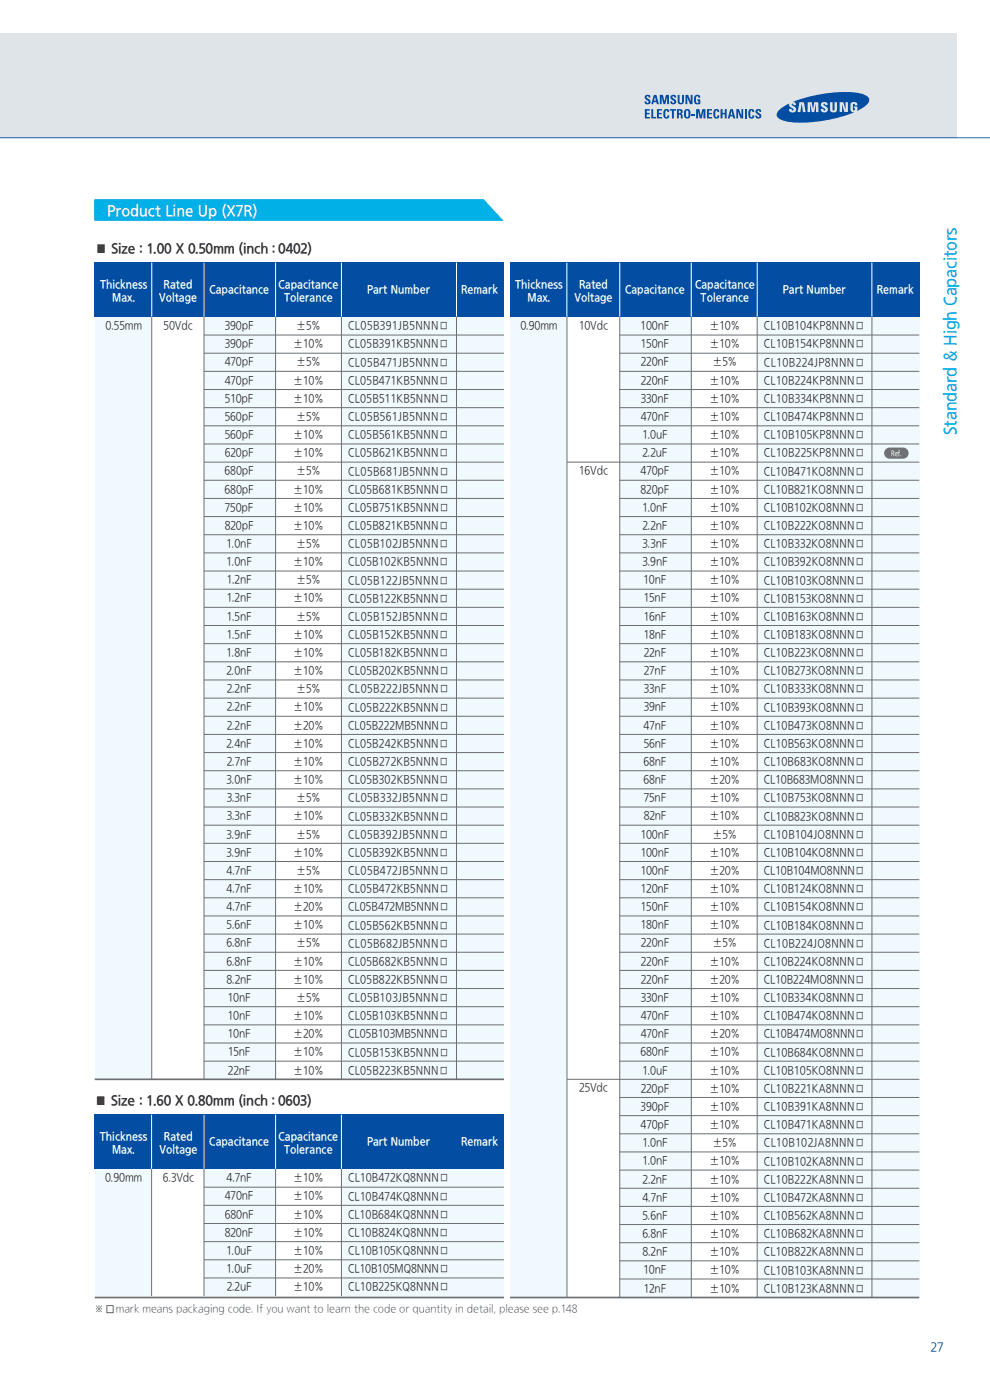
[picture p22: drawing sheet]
<svg xmlns="http://www.w3.org/2000/svg" width="210mm" height="297mm" viewBox="0 0 210 297" stroke-linecap="round" stroke-linejoin="round" font-family="sans-serif">
<defs><g id="words">
<text font-size="3.9" fill="#00a5e3" x="203.1" y="92.2" transform="rotate(-90 203.1 92.2)">Standard &amp; High Capacitors</text>
<text font-size="3.5" fill="#fff" x="22.7" y="46">Product Line Up (X7R)</text>
<g font-size="3.2" fill="#231f20">
<text x="20.1" y="54">■ Size : 1.00 X 0.50mm (inch : 0402)</text>
<text x="20" y="234.7">■ Size : 1.60 X 0.80mm (inch : 0603)</text>
</g>
<text font-size="2.8" fill="#231f20" x="22.1" y="278.7">□</text>
<text font-size="2.8" fill="#00377b" x="197.4" y="286.7">27</text>
<g font-size="2.6" fill="#fff">
<text x="21.2" y="61.3">Thickness</text>
<text x="23.8" y="64.1">Max.</text>
<text x="33.7" y="64.1">Voltage</text>
<text x="34.7" y="61.3">Rated</text>
<text x="44.4" y="62.4">Capacitance</text>
<text x="59.1" y="61.3">Capacitance</text>
<text x="60.3" y="64.1">Tolerance</text>
<text x="77.9" y="62.4">Part Number</text>
<text x="97.8" y="62.4">Remark</text>
<text x="109.3" y="61.3">Thickness</text>
<text x="111.9" y="64.1">Max.</text>
<text x="121.9" y="64.1">Voltage</text>
<text x="122.8" y="61.3">Rated</text>
<text x="132.6" y="62.4">Capacitance</text>
<text x="147.4" y="61.3">Capacitance</text>
<text x="148.6" y="64.1">Tolerance</text>
<text x="166.1" y="62.4">Part Number</text>
<text x="186" y="62.4">Remark</text>
<text x="21.2" y="242.1">Thickness</text>
<text x="23.8" y="244.9">Max.</text>
<text x="33.8" y="244.9">Voltage</text>
<text x="34.8" y="242.1">Rated</text>
<text x="44.4" y="243.2">Capacitance</text>
<text x="59.1" y="242.1">Capacitance</text>
<text x="60.3" y="244.9">Tolerance</text>
<text x="77.9" y="243.2">Part Number</text>
<text x="97.8" y="243.2">Remark</text>
</g>
<g font-size="2.6" fill="#231f20">
<text x="22.4" y="70">0.55mm</text>
<text x="34.7" y="70">50Vdc</text>
<text x="47.7" y="70">390pF</text>
<text x="62.8" y="70">±5%</text>
<text x="73.9" y="70.1">CL05B391JB5NNN□</text>
<text x="110.4" y="70">0.90mm</text>
<text x="122.8" y="70">10Vdc</text>
<text x="135.9" y="70">100nF</text>
<text x="150.5" y="70">±10%</text>
<text x="162" y="70.1">CL10B104KP8NNN□</text>
<text x="47.7" y="77.7">470pF</text>
<text x="47.7" y="73.9">390pF</text>
<text x="62.2" y="73.9">±10%</text>
<text x="62.8" y="77.7">±5%</text>
<text x="73.9" y="73.9">CL05B391KB5NNN□</text>
<text x="73.9" y="77.8">CL05B471JB5NNN□</text>
<text x="135.9" y="77.7">220nF</text>
<text x="135.9" y="73.9">150nF</text>
<text x="150.5" y="73.9">±10%</text>
<text x="151.1" y="77.7">±5%</text>
<text x="162" y="73.9">CL10B154KP8NNN□</text>
<text x="162" y="77.8">CL10B224JP8NNN□</text>
<text x="47.7" y="81.6">470pF</text>
<text x="62.2" y="81.6">±10%</text>
<text x="73.9" y="81.6">CL05B471KB5NNN□</text>
<text x="135.9" y="81.6">220nF</text>
<text x="150.5" y="81.6">±10%</text>
<text x="162" y="81.6">CL10B224KP8NNN□</text>
<text x="47.7" y="89.3">560pF</text>
<text x="47.7" y="85.4">510pF</text>
<text x="62.2" y="85.4">±10%</text>
<text x="62.8" y="89.3">±5%</text>
<text x="73.9" y="85.5">CL05B511KB5NNN□</text>
<text x="73.9" y="89.3">CL05B561JB5NNN□</text>
<text x="135.9" y="89.3">470nF</text>
<text x="136" y="85.4">330nF</text>
<text x="150.5" y="85.4">±10%</text>
<text x="150.5" y="89.3">±10%</text>
<text x="162" y="85.5">CL10B334KP8NNN□</text>
<text x="162" y="89.3">CL10B474KP8NNN□</text>
<text x="47.7" y="93.1">560pF</text>
<text x="62.2" y="93.1">±10%</text>
<text x="73.9" y="93.2">CL05B561KB5NNN□</text>
<text x="136.3" y="93.1">1.0uF</text>
<text x="150.5" y="93.1">±10%</text>
<text x="162" y="93.2">CL10B105KP8NNN□</text>
<text x="47.7" y="100.8">680pF</text>
<text x="47.7" y="97">620pF</text>
<text x="62.2" y="97">±10%</text>
<text x="62.8" y="100.8">±5%</text>
<text x="73.9" y="97">CL05B621KB5NNN□</text>
<text x="73.9" y="100.9">CL05B681JB5NNN□</text>
<text x="122.9" y="100.8">16Vdc</text>
<text x="135.9" y="100.8">470pF</text>
<text x="136.3" y="97">2.2uF</text>
<text x="150.5" y="97">±10%</text>
<text x="150.5" y="100.8">±10%</text>
<text x="162" y="97">CL10B225KP8NNN□</text>
<text x="162" y="100.9">CL10B471KO8NNN□</text>
<text x="47.7" y="104.7">680pF</text>
<text x="62.2" y="104.7">±10%</text>
<text x="73.9" y="104.7">CL05B681KB5NNN□</text>
<text x="135.9" y="104.7">820pF</text>
<text x="150.5" y="104.7">±10%</text>
<text x="162" y="104.7">CL10B821KO8NNN□</text>
<text x="47.7" y="112.4">820pF</text>
<text x="47.7" y="108.5">750pF</text>
<text x="62.2" y="108.5">±10%</text>
<text x="62.2" y="112.4">±10%</text>
<text x="73.9" y="108.6">CL05B751KB5NNN□</text>
<text x="73.9" y="112.4">CL05B821KB5NNN□</text>
<text x="136.3" y="108.5">1.0nF</text>
<text x="136.3" y="112.4">2.2nF</text>
<text x="150.5" y="108.5">±10%</text>
<text x="150.5" y="112.4">±10%</text>
<text x="162" y="108.6">CL10B102KO8NNN□</text>
<text x="162" y="112.4">CL10B222KO8NNN□</text>
<text x="48.1" y="116.3">1.0nF</text>
<text x="62.8" y="116.3">±5%</text>
<text x="73.9" y="116.3">CL05B102JB5NNN□</text>
<text x="136.3" y="116.3">3.3nF</text>
<text x="150.5" y="116.3">±10%</text>
<text x="162" y="116.3">CL10B332KO8NNN□</text>
<text x="48.1" y="120.1">1.0nF</text>
<text x="48.1" y="124">1.2nF</text>
<text x="62.2" y="120.1">±10%</text>
<text x="62.8" y="124">±5%</text>
<text x="73.9" y="120.1">CL05B102KB5NNN□</text>
<text x="73.9" y="124">CL05B122JB5NNN□</text>
<text x="136.3" y="120.1">3.9nF</text>
<text x="136.5" y="124">10nF</text>
<text x="150.5" y="120.1">±10%</text>
<text x="150.5" y="124">±10%</text>
<text x="162" y="120.1">CL10B392KO8NNN□</text>
<text x="162" y="124">CL10B103KO8NNN□</text>
<text x="48.1" y="127.8">1.2nF</text>
<text x="48.1" y="131.7">1.5nF</text>
<text x="62.2" y="127.8">±10%</text>
<text x="62.8" y="131.7">±5%</text>
<text x="73.9" y="127.9">CL05B122KB5NNN□</text>
<text x="73.9" y="131.7">CL05B152JB5NNN□</text>
<text x="136.5" y="131.7">16nF</text>
<text x="136.6" y="127.8">15nF</text>
<text x="150.5" y="127.8">±10%</text>
<text x="150.5" y="131.7">±10%</text>
<text x="162" y="127.9">CL10B153KO8NNN□</text>
<text x="162" y="131.7">CL10B163KO8NNN□</text>
<text x="48.1" y="135.5">1.5nF</text>
<text x="62.2" y="135.5">±10%</text>
<text x="73.9" y="135.6">CL05B152KB5NNN□</text>
<text x="136.5" y="135.5">18nF</text>
<text x="150.5" y="135.5">±10%</text>
<text x="162" y="135.6">CL10B183KO8NNN□</text>
<text x="48" y="143.2">2.0nF</text>
<text x="48.1" y="139.4">1.8nF</text>
<text x="62.2" y="139.4">±10%</text>
<text x="62.2" y="143.2">±10%</text>
<text x="73.9" y="139.4">CL05B182KB5NNN□</text>
<text x="73.9" y="143.3">CL05B202KB5NNN□</text>
<text x="136.6" y="139.4">22nF</text>
<text x="136.6" y="143.2">27nF</text>
<text x="150.5" y="139.4">±10%</text>
<text x="150.5" y="143.2">±10%</text>
<text x="162" y="139.4">CL10B223KO8NNN□</text>
<text x="162" y="143.3">CL10B273KO8NNN□</text>
<text x="48.1" y="147.1">2.2nF</text>
<text x="62.8" y="147.1">±5%</text>
<text x="73.9" y="147.1">CL05B222JB5NNN□</text>
<text x="136.6" y="147.1">33nF</text>
<text x="150.5" y="147.1">±10%</text>
<text x="162" y="147.1">CL10B333KO8NNN□</text>
<text x="48.1" y="150.9">2.2nF</text>
<text x="48.1" y="154.8">2.2nF</text>
<text x="62.2" y="154.8">±20%</text>
<text x="62.2" y="150.9">±10%</text>
<text x="73.9" y="151">CL05B222KB5NNN□</text>
<text x="73.9" y="154.8">CL05B222MB5NNN□</text>
<text x="136.5" y="154.8">47nF</text>
<text x="136.5" y="150.9">39nF</text>
<text x="150.5" y="150.9">±10%</text>
<text x="150.5" y="154.8">±10%</text>
<text x="162" y="151">CL10B393KO8NNN□</text>
<text x="162" y="154.8">CL10B473KO8NNN□</text>
<text x="48.1" y="158.6">2.4nF</text>
<text x="62.2" y="158.6">±10%</text>
<text x="73.9" y="158.7">CL05B242KB5NNN□</text>
<text x="136.5" y="158.6">56nF</text>
<text x="150.5" y="158.6">±10%</text>
<text x="162" y="158.7">CL10B563KO8NNN□</text>
<text x="48.1" y="166.3">3.0nF</text>
<text x="48.1" y="162.5">2.7nF</text>
<text x="62.2" y="162.5">±10%</text>
<text x="62.2" y="166.3">±10%</text>
<text x="73.9" y="162.5">CL05B272KB5NNN□</text>
<text x="73.9" y="166.4">CL05B302KB5NNN□</text>
<text x="136.5" y="162.5">68nF</text>
<text x="136.5" y="166.3">68nF</text>
<text x="150.5" y="166.3">±20%</text>
<text x="150.5" y="162.5">±10%</text>
<text x="162" y="162.5">CL10B683KO8NNN□</text>
<text x="162" y="166.4">CL10B683MO8NNN□</text>
<text x="48.1" y="170.2">3.3nF</text>
<text x="62.8" y="170.2">±5%</text>
<text x="73.9" y="170.2">CL05B332JB5NNN□</text>
<text x="136.6" y="170.2">75nF</text>
<text x="150.5" y="170.2">±10%</text>
<text x="162" y="170.2">CL10B753KO8NNN□</text>
<text x="48.1" y="177.9">3.9nF</text>
<text x="48.1" y="174">3.3nF</text>
<text x="62.2" y="174">±10%</text>
<text x="62.8" y="177.9">±5%</text>
<text x="73.9" y="174.1">CL05B332KB5NNN□</text>
<text x="73.9" y="177.9">CL05B392JB5NNN□</text>
<text x="135.9" y="177.9">100nF</text>
<text x="136.5" y="174">82nF</text>
<text x="150.5" y="174">±10%</text>
<text x="151.1" y="177.9">±5%</text>
<text x="162" y="174.1">CL10B823KO8NNN□</text>
<text x="162" y="177.9">CL10B104JO8NNN□</text>
<text x="48.1" y="185.6">4.7nF</text>
<text x="48.1" y="181.7">3.9nF</text>
<text x="62.2" y="181.7">±10%</text>
<text x="62.8" y="185.6">±5%</text>
<text x="73.9" y="181.8">CL05B392KB5NNN□</text>
<text x="73.9" y="185.6">CL05B472JB5NNN□</text>
<text x="135.9" y="181.7">100nF</text>
<text x="135.9" y="185.6">100nF</text>
<text x="150.5" y="185.6">±20%</text>
<text x="150.5" y="181.7">±10%</text>
<text x="162" y="181.8">CL10B104KO8NNN□</text>
<text x="162" y="185.6">CL10B104MO8NNN□</text>
<text x="48.1" y="189.4">4.7nF</text>
<text x="62.2" y="189.4">±10%</text>
<text x="73.9" y="189.5">CL05B472KB5NNN□</text>
<text x="136" y="189.4">120nF</text>
<text x="150.5" y="189.4">±10%</text>
<text x="162" y="189.5">CL10B124KO8NNN□</text>
<text x="48.1" y="193.3">4.7nF</text>
<text x="48.1" y="197.2">5.6nF</text>
<text x="62.2" y="193.3">±20%</text>
<text x="62.2" y="197.2">±10%</text>
<text x="73.9" y="193.3">CL05B472MB5NNN□</text>
<text x="73.9" y="197.2">CL05B562KB5NNN□</text>
<text x="135.9" y="197.2">180nF</text>
<text x="136" y="193.3">150nF</text>
<text x="150.5" y="193.3">±10%</text>
<text x="150.5" y="197.2">±10%</text>
<text x="162" y="193.3">CL10B154KO8NNN□</text>
<text x="162" y="197.2">CL10B184KO8NNN□</text>
<text x="48" y="201">6.8nF</text>
<text x="62.8" y="201">±5%</text>
<text x="73.9" y="201">CL05B682JB5NNN□</text>
<text x="135.9" y="201">220nF</text>
<text x="151.1" y="201">±5%</text>
<text x="162" y="201">CL10B224JO8NNN□</text>
<text x="48" y="204.9">6.8nF</text>
<text x="48.1" y="208.7">8.2nF</text>
<text x="62.2" y="204.9">±10%</text>
<text x="62.2" y="208.7">±10%</text>
<text x="73.9" y="204.9">CL05B682KB5NNN□</text>
<text x="73.9" y="208.8">CL05B822KB5NNN□</text>
<text x="135.9" y="204.9">220nF</text>
<text x="135.9" y="208.7">220nF</text>
<text x="150.5" y="208.7">±20%</text>
<text x="150.5" y="204.9">±10%</text>
<text x="162" y="204.9">CL10B224KO8NNN□</text>
<text x="162" y="208.8">CL10B224MO8NNN□</text>
<text x="48.3" y="212.6">10nF</text>
<text x="62.8" y="212.6">±5%</text>
<text x="73.9" y="212.6">CL05B103JB5NNN□</text>
<text x="136" y="212.6">330nF</text>
<text x="150.5" y="212.6">±10%</text>
<text x="162" y="212.6">CL10B334KO8NNN□</text>
<text x="48.3" y="216.4">10nF</text>
<text x="48.3" y="220.3">10nF</text>
<text x="62.2" y="220.3">±20%</text>
<text x="62.2" y="216.4">±10%</text>
<text x="73.9" y="216.5">CL05B103KB5NNN□</text>
<text x="73.9" y="220.3">CL05B103MB5NNN□</text>
<text x="135.9" y="216.4">470nF</text>
<text x="135.9" y="220.3">470nF</text>
<text x="150.5" y="220.3">±20%</text>
<text x="150.5" y="216.4">±10%</text>
<text x="162" y="216.5">CL10B474KO8NNN□</text>
<text x="162" y="220.3">CL10B474MO8NNN□</text>
<text x="48.4" y="228">22nF</text>
<text x="48.4" y="224.1">15nF</text>
<text x="62.2" y="224.1">±10%</text>
<text x="62.2" y="228">±10%</text>
<text x="73.9" y="224.2">CL05B153KB5NNN□</text>
<text x="135.9" y="224.1">680nF</text>
<text x="136.3" y="228">1.0uF</text>
<text x="150.5" y="224.1">±10%</text>
<text x="150.5" y="228">±10%</text>
<text x="162" y="224.2">CL10B684KO8NNN□</text>
<text x="73.9" y="228">CL05B223KB5NNN□</text>
<text x="122.9" y="231.8">25Vdc</text>
<text x="135.9" y="231.8">220pF</text>
<text x="150.5" y="231.8">±10%</text>
<text x="162" y="228">CL10B105KO8NNN□</text>
<text x="162" y="231.9">CL10B221KA8NNN□</text>
<text x="135.9" y="239.5">470pF</text>
<text x="135.9" y="235.7">390pF</text>
<text x="150.5" y="235.7">±10%</text>
<text x="150.5" y="239.5">±10%</text>
<text x="162" y="235.7">CL10B391KA8NNN□</text>
<text x="162" y="239.6">CL10B471KA8NNN□</text>
<text x="136.3" y="243.4">1.0nF</text>
<text x="151.1" y="243.4">±5%</text>
<text x="162" y="243.4">CL10B102JA8NNN□</text>
<text x="22.3" y="250.8">0.90mm</text>
<text x="34.6" y="250.8">6.3Vdc</text>
<text x="48.1" y="250.8">4.7nF</text>
<text x="62.2" y="250.8">±10%</text>
<text x="73.9" y="250.8">CL10B472KQ8NNN□</text>
<text x="136.3" y="247.2">1.0nF</text>
<text x="136.3" y="251.1">2.2nF</text>
<text x="150.5" y="247.2">±10%</text>
<text x="150.5" y="251.1">±10%</text>
<text x="162" y="247.3">CL10B102KA8NNN□</text>
<text x="162" y="251.1">CL10B222KA8NNN□</text>
<text x="47.7" y="254.6">470nF</text>
<text x="62.2" y="254.6">±10%</text>
<text x="73.9" y="254.7">CL10B474KQ8NNN□</text>
<text x="136.3" y="254.9">4.7nF</text>
<text x="150.5" y="254.9">±10%</text>
<text x="162" y="255">CL10B472KA8NNN□</text>
<text x="47.7" y="258.5">680nF</text>
<text x="47.7" y="262.4">820nF</text>
<text x="62.2" y="258.5">±10%</text>
<text x="62.2" y="262.4">±10%</text>
<text x="73.9" y="258.5">CL10B684KQ8NNN□</text>
<text x="73.9" y="262.4">CL10B824KQ8NNN□</text>
<text x="136.3" y="262.6">6.8nF</text>
<text x="136.3" y="258.8">5.6nF</text>
<text x="150.5" y="258.8">±10%</text>
<text x="150.5" y="262.6">±10%</text>
<text x="162" y="258.8">CL10B562KA8NNN□</text>
<text x="162" y="262.7">CL10B682KA8NNN□</text>
<text x="48" y="266.2">1.0uF</text>
<text x="62.2" y="266.2">±10%</text>
<text x="73.9" y="266.3">CL10B105KQ8NNN□</text>
<text x="136.3" y="266.5">8.2nF</text>
<text x="150.5" y="266.5">±10%</text>
<text x="162" y="266.5">CL10B822KA8NNN□</text>
<text x="48" y="270.1">1.0uF</text>
<text x="48.1" y="273.9">2.2uF</text>
<text x="62.2" y="270.1">±20%</text>
<text x="62.2" y="273.9">±10%</text>
<text x="73.9" y="270.1">CL10B105MQ8NNN□</text>
<text x="73.9" y="274">CL10B225KQ8NNN□</text>
<text x="136.5" y="270.3">10nF</text>
<text x="136.6" y="274.2">12nF</text>
<text x="150.5" y="270.3">±10%</text>
<text x="150.5" y="274.2">±10%</text>
<text x="162" y="270.4">CL10B103KA8NNN□</text>
<text x="162" y="274.2">CL10B123KA8NNN□</text>
</g>
<g font-size="2.5" fill="#231f20">
<text x="20" y="278.5">※</text>
<text x="24.6" y="278.5">mark means packaging code. If you want to learn the code or quantity in detail, please see p.148</text>
</g>
<text font-size="1.8" fill="#fff" x="189" y="96.7">Ref.</text>
</g></defs>
<path d="M0 7h203v22.3h-203z" fill="#dfe4e8"/>
<g fill="#034ea2">
<path d="M136.9 20.3l.2-.2a.59 .59 0 0 1 .9 .6h-.4l-.1-.3-.3 .1 .1 .3 .2 .1a.64 .64 0 0 1 .5 .7 .64 .64 0 0 1-.7 .6 .64 .64 0 0 1-.6-.7h.4l.1 .3h.3a.73 .73 0 0 0-.6-.8l-.1-.3z"/>
<path d="M140 20.1h.6l.3 1.4 .4-1.4h.6v2h-.4v-1.5l-.4 1.5h-.4l-.3-1.5v1.5h-.4z"/>
<path d="M142.3 20.3l.2-.2a.59 .59 0 0 1 .9 .6h-.4v-.3l-.3 .1v.3l.2 .1a.64 .64 0 0 1 .6 .7 .64 .64 0 0 1-.8 .6 .64 .64 0 0 1-.5-.7h.4l.1 .3h.3a.73 .73 0 0 0-.7-.8l-.1-.3z"/>
<path d="M143.7 20.1h.5v1.4l.2 .3 .2-.1 .1-1.6h.4v1.4a.67 .67 0 0 1-.7 .6 .67 .67 0 0 1-.7-.6z"/>
<path d="M145.4 20.1h.6l.5 1.4v-1.4h.4v2h-.6l-.5-1.4v1.4h-.4z"/>
<path d="M147.5 20.2l.4-.1a.56 .56 0 0 1 .6 .6h-.4l-.2-.3a1.11 1.11 0 0 0-.2 1.4h.4v-.4h-.2v-.3h.6v1h-.9a1.52 1.52 0 0 1-.1-1.9z"/>
<path d="M136.8 23.2h1.1v.3h-.7v.4h.6v.3h-.6v.6h.7v.3h-1.1z"/>
<path d="M138.1 23.2h.5v1.6h.6v.3h-1.1z"/>
<path d="M139.4 23.2h1v.3h-.6v.4h.6v.3h-.6v.6h.7v.3h-1.1z"/>
<path d="M141 23.2l.4-.1a.53 .53 0 0 1 .6 .7h-.5l-.1-.4a1.13 1.13 0 0 0 0 1.5l.2-.4h.4l-.2 .5a.73 .73 0 0 1-.9 0 .73 .73 0 0 1-.2-.9l.1-.7z"/>
<path d="M142.1 23.2h1.3v.3h-.5v1.6h-.4v-1.6h-.4z"/>
<path d="M146.7 24.2h.7v.3h-.7z"/>
<path d="M147.7 23.2h.6l.4 1.3 .3-1.3h.6v1.9h-.4v-1.5l-.4 1.5h-.4l-.3-1.5v1.5h-.4z"/>
<path d="M150 23.2h1v.3h-.6v.4h.6v.3h-.6v.6h.7v.3h-1.1z"/>
<path d="M151.6 23.2l.4-.1a.53 .53 0 0 1 .6 .7h-.4l-.2-.4a1.13 1.13 0 0 0 0 1.5l.2-.4h.4l-.2 .5a.73 .73 0 0 1-.9 0 .73 .73 0 0 1-.2-.9l.1-.7z"/>
<path d="M152.9 23.2h.4v.7h.4v-.7h.5v1.9h-.5v-.9h-.4v.9h-.4z"/>
<path d="M156.2 23.2h.5l.6 1.3v-1.3h.4v1.9h-.6l-.5-1.4v1.4h-.4z"/>
<path d="M158 23.2h.4v1.9h-.4z"/>
<path d="M159 23.2l.4-.1a.53 .53 0 0 1 .6 .7h-.4l-.2-.4a1.13 1.13 0 0 0 0 1.5l.2-.4h.4l-.1 .5a.73 .73 0 0 1-.9 0 .73 .73 0 0 1-.3-.9l.1-.7z"/>
<path d="M160.4 23.3l.2-.1a.59 .59 0 0 1 .9 .5h-.4l-.1-.2h-.3l.1 .3 .2 .1a.64 .64 0 0 1 .5 .8 .64 .64 0 0 1-.7 .5 .64 .64 0 0 1-.6-.7h.4l.1 .3h.3a.73 .73 0 0 0-.6-.8l-.2-.3z"/>
<path d="M-.1 20.3v8.8h210.1v.2h-210.1z"/>
<path d="M138.7 20.1h.5l.6 2h-.5l-.1-.4h-.5l-.1 .4h-.5zM138.9 20.5l-.2 .9h.4z"/>
<path d="M143.6 23.2h.8a.51 .51 0 0 1 .4 .4 .51 .51 0 0 1-.4 .6l.3 .1 .2 .8h-.5v-.2a.43 .43 0 0 0-.4-.6v.8h-.4zM144 23.5v.5h.3v-.5z"/>
<path d="M145.4 23.2l.4-.1a.74 .74 0 0 1 .7 1 .74 .74 0 0 1-.7 1.1 .74 .74 0 0 1-.7-1.1l.1-.7zM145.6 23.5l-.1 .2a.94 .94 0 0 0 .3 1.2 1.13 1.13 0 0 0 0-1.5z"/>
<path d="M154.9 23.2h.5l.6 1.9h-.4l-.2-.4h-.5l-.1 .4h-.4zM155.1 23.5l-.1 .9h.4z"/>
<path d="M165.2 23.4a1.16 1.16 0 0 0-.4 1.3 1.16 1.16 0 0 0 1.1 .8 23.6 23.6 0 0 0 11.7-.5l3.6-1.2a.65 .65 0 0 1-.8-.6v-.9a.74 .74 0 0 1 .8-.7 .74 .74 0 0 1 .7 .8h-.6v-.3h-.3v1.3l.3-.1v-.4h-.2v-.3h.8l-.1 1 1.3-.8a2.3 2.3 0 0 0 1.3-1.7 2.14 2.14 0 0 0-1.9-1.3 29.3 29.3 0 0 0-14.3 1.8l.5 .2 .1 .5h-.5l-.2-.3-.2 .2 .2 .2a.78 .78 0 0 1 .7 .5 .78 .78 0 0 1-.2 .8l-.2 .1a.71 .71 0 0 1-.8 0 .71 .71 0 0 1-.2-.7h.5l.1 .3 .1 .1 .2-.2-.2-.3a.78 .78 0 0 1-.7-1.1l-1.3 .8zM169.6 21.7h.9l.4 2.1h-.6l-.2-1.9-.3 1.9h-.6zM171.3 21.7h.9l.2 1.5 .3-1.5h.9v2.1h-.5v-1.8l-.4 1.8h-.5l-.3-1.8-.1 1.8h-.5zM174.2 21.9a.75 .75 0 0 1 .8-.3 .75 .75 0 0 1 .6 .7h-.6l-.2-.3-.1 .2 .1 .2a.76 .76 0 0 1 .8 .5 .76 .76 0 0 1-.3 .9h-.4a.64 .64 0 0 1-.8-.7h.6v.3l.2 .1 .2-.2-.2-.3a.76 .76 0 0 1-.7-1.1zM176.1 21.7h.5v1.6l.2 .2 .2-.2v-1.6h.5v1.5a.74 .74 0 0 1-.7 .6 .74 .74 0 0 1-.7-.6zM178.1 21.7h.8l.5 1.6-.1-1.6h.6v2.1h-.8l-.5-1.7v1.7h-.5z"/>
</g>
<path d="M20 42.3h82.6l4.2 4.5h-86.8z" fill="#00b0e6"/>
<g fill="#eff9fe">
<path d="M20.1 67.2h12.1v161.8h-12.1z"/>
<path d="M43.3 67.2h15.2v161.8h-15.2z"/>
<path d="M72.4 67.3h34.5v161.7h-34.5z"/>
</g>
<path d="M20.1 55.7h86.8v11.5h-86.8z" fill="#034ea2"/>
<g fill="none" stroke="#6d6e71" stroke-width=".21">
<path d="M32.2 67.2v161.8M43.3 71.1h63.6M43.3 74.9h63.6M43.3 78.8h63.6M43.3 67.2v161.8M58.5 67.2v161.8M72.4 67.2v161.8M96.8 67.2v161.8M43.3 82.6h63.6M43.3 86.5h63.6M43.3 90.3h63.6M43.3 94.2h63.6"/>
<path d="M43.3 98h63.6M43.3 101.9h63.6M43.3 105.7h63.6M43.3 109.6h63.6M43.3 113.4h63.6M43.3 117.3h63.6M43.3 121.1h63.6M43.3 125h63.6M43.3 128.8h63.6M43.3 132.7h63.6M43.3 136.5h63.6M43.3 140.4h63.6"/>
<path d="M43.3 144.2h63.6M43.3 148.1h63.6M43.3 152h63.6M43.3 155.8h63.6M43.3 159.7h63.6M43.3 163.5h63.6M43.3 167.4h63.6M43.3 171.2h63.6M43.3 175.1h63.6M43.3 178.9h63.6M43.3 182.8h63.6M43.3 186.6h63.6"/>
<path d="M43.3 190.5h63.6M43.3 194.3h63.6M43.3 198.2h63.6M43.3 202h63.6M43.3 205.9h63.6M43.3 209.7h63.6M43.3 213.6h63.6M43.3 217.4h63.6M43.3 221.3h63.6M43.3 225.1h63.6"/>
</g>
<path d="M20.1 229h86.8" fill="none" stroke="#6d6e71" stroke-width=".35"/>
<path d="M32.2 55.7v11.5M43.3 55.7v11.5M58.5 55.7v11.5M72.4 55.7v11.5M96.8 55.7v11.5" fill="none" stroke="#fff" stroke-width=".21"/>
<g fill="#eff9fe">
<path d="M20.1 248h12.1v27h-12.1z"/>
<path d="M43.3 248h15.2v27h-15.2z"/>
<path d="M72.4 248h34.5v27.3h-34.5z"/>
</g>
<path d="M20.1 236.5h86.8v11.5h-86.8z" fill="#034ea2"/>
<path d="M32.2 248v27M43.3 251.9h63.6M43.3 255.7h63.6M43.3 259.6h63.6M43.3 248v27M58.5 248v27M72.4 248v27M43.3 263.4h63.6M43.3 267.3h63.6M43.3 271.1h63.6" fill="none" stroke="#6d6e71" stroke-width=".21"/>
<path d="M20.1 275.3h86.8" fill="none" stroke="#6d6e71" stroke-width=".35"/>
<path d="M32.2 236.5v11.5M43.3 236.5v11.5M58.5 236.5v11.5M72.4 236.5v11.5" fill="none" stroke="#fff" stroke-width=".21"/>
<g fill="#eff9fe">
<path d="M108.2 67.2h12.1v208.1h-12.1z"/>
<path d="M131.5 67.2h15.1v208.1h-15.1z"/>
<path d="M160.6 67.2h34.4v208.1h-34.4z"/>
</g>
<path d="M108.2 55.7h86.8v11.5h-86.8z" fill="#034ea2"/>
<g fill="none" stroke="#6d6e71" stroke-width=".21">
<path d="M120.3 67.2v208.1M131.5 71.1h63.5M131.5 74.9h63.5M131.5 78.8h63.5M131.5 67.2v208.1M146.6 67.2v208.1M160.6 67.2v208.1M185 67.2v208.1M120.3 98h74.7M131.5 82.6h63.5M131.5 86.5h63.5M131.5 90.3h63.5"/>
<path d="M131.5 94.2h63.5M131.5 101.9h63.5M131.5 105.7h63.5M131.5 109.6h63.5M131.5 113.4h63.5M131.5 117.3h63.5M131.5 121.1h63.5M131.5 125h63.5M131.5 128.8h63.5M131.5 132.7h63.5M131.5 136.5h63.5M131.5 140.4h63.5"/>
<path d="M131.5 144.2h63.5M131.5 148.1h63.5M131.5 152h63.5M131.5 155.8h63.5M131.5 159.7h63.5M131.5 163.5h63.5M131.5 167.4h63.5M131.5 171.2h63.5M131.5 175.1h63.5M131.5 178.9h63.5M131.5 182.8h63.5M131.5 186.6h63.5"/>
<path d="M131.5 190.5h63.5M131.5 194.3h63.5M131.5 198.2h63.5M131.5 202h63.5M131.5 205.9h63.5M131.5 209.7h63.5M131.5 213.6h63.5M131.5 217.4h63.5M120.3 229h74.7M131.5 221.3h63.5M131.5 225.1h63.5M131.5 232.8h63.5"/>
<path d="M131.5 236.7h63.5M131.5 240.5h63.5M131.5 244.4h63.5M131.5 248.2h63.5M131.5 252.1h63.5M131.5 255.9h63.5M131.5 259.8h63.5M131.5 263.6h63.5M131.5 267.5h63.5M131.5 271.3h63.5"/>
</g>
<path d="M108.2 275.3h86.8" fill="none" stroke="#6d6e71" stroke-width=".35"/>
<path d="M120.3 55.7v11.5M131.5 55.7v11.5M146.6 55.7v11.5M160.6 55.7v11.5M185 55.7v11.5" fill="none" stroke="#fff" stroke-width=".21"/>
<path d="M187.8 95.4l.6-.4 .3-.1h2.9a1.18 1.18 0 0 1 1.1 1.2 1.18 1.18 0 0 1-1.1 1.2h-2.9a1.18 1.18 0 0 1-1-.6 1.18 1.18 0 0 1 .1-1.3z" fill="#6f7072"/>
<use href="#words"/>
</svg>
